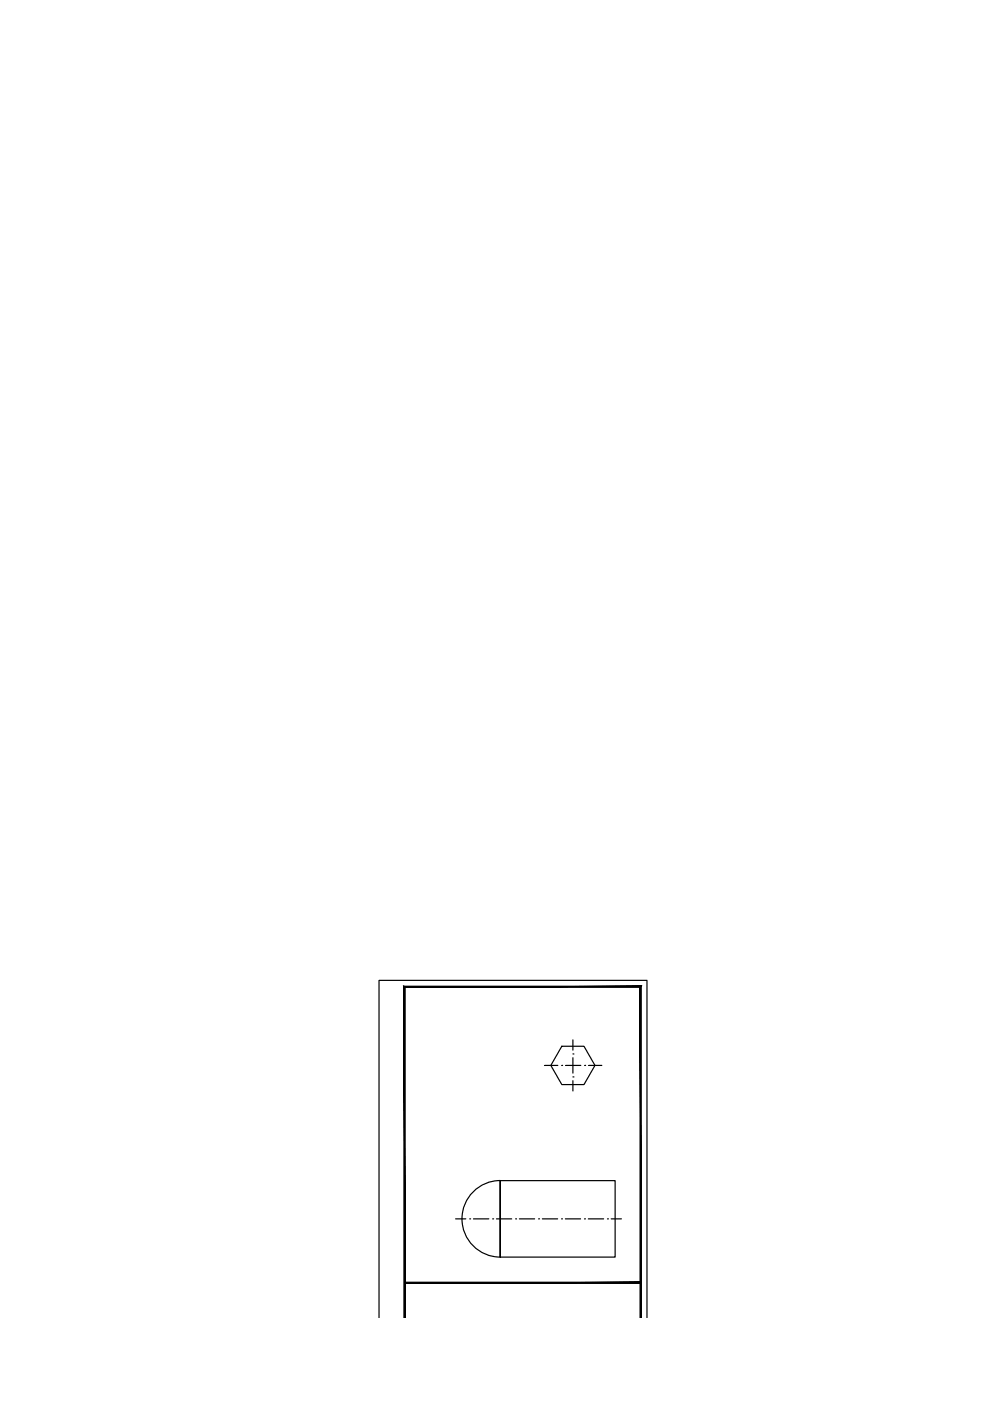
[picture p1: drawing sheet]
<svg xmlns="http://www.w3.org/2000/svg" width="210mm" height="297mm" viewBox="0 0 210 297" stroke-linecap="round" stroke-linejoin="round" font-family="sans-serif">
<!-- layer: 0 -->
<g fill="none" stroke="#000" stroke-width=".25">
<path d="M115.4 225.9h2.9M119.1 225.9h.1M119.1 221.8h4.7l2.3 4.1-2.3 4.1h-4.7l-2.3-4.1zM119.9 225.9h3.2M121.5 223.5h.1M121.5 228.3h.1M121.5 220.5v2.2M121.5 224.3v3.2M121.5 229.1v2.2M123.9 225.9h.1M124.8 225.9h2.8M96.6 258.4h2.2"/>
<path d="M99.6 258.4h.1M100.3 252.7a8 8 0 0 1 5.8-2.4h24.3v16.2h-24.3a8.1 8.1 0 0 1-7.5-5 8.1 8.1 0 0 1 1.7-8.8zM100.4 258.4h3.2M104.5 258.4h.1M105.3 258.4h3.2M106.1 250.3v16.2zM109.3 258.4h.1M110.1 258.4h3.3M114.2 258.4h.1M115 258.4h3.2M119.1 258.4h.1M119.9 258.4h3.2"/>
<path d="M123.9 258.4h.1M124.7 258.4h3.3M128.8 258.4h.1M129.6 258.4h2.2M80.4 279.4v-71.5h56.8v71.5"/>
</g>
<g fill="#000" stroke="#000" stroke-width=".21">
<path d="M85.8 271.8v.3l50-.3zM85.8 272.1l50-.3v.3z"/>
<path d="M135.7 209.3v70.1h.3zM135.7 209.3l.3-.2v70.3zM85.9 209.3h49.8l.3-.2zM85.6 209.1h50.4l-50.1 .2zM85.6 209.1l.3 70.3v-70.1zM85.6 209.1l.3 70.3h-.3z"/>
</g>
</svg>
